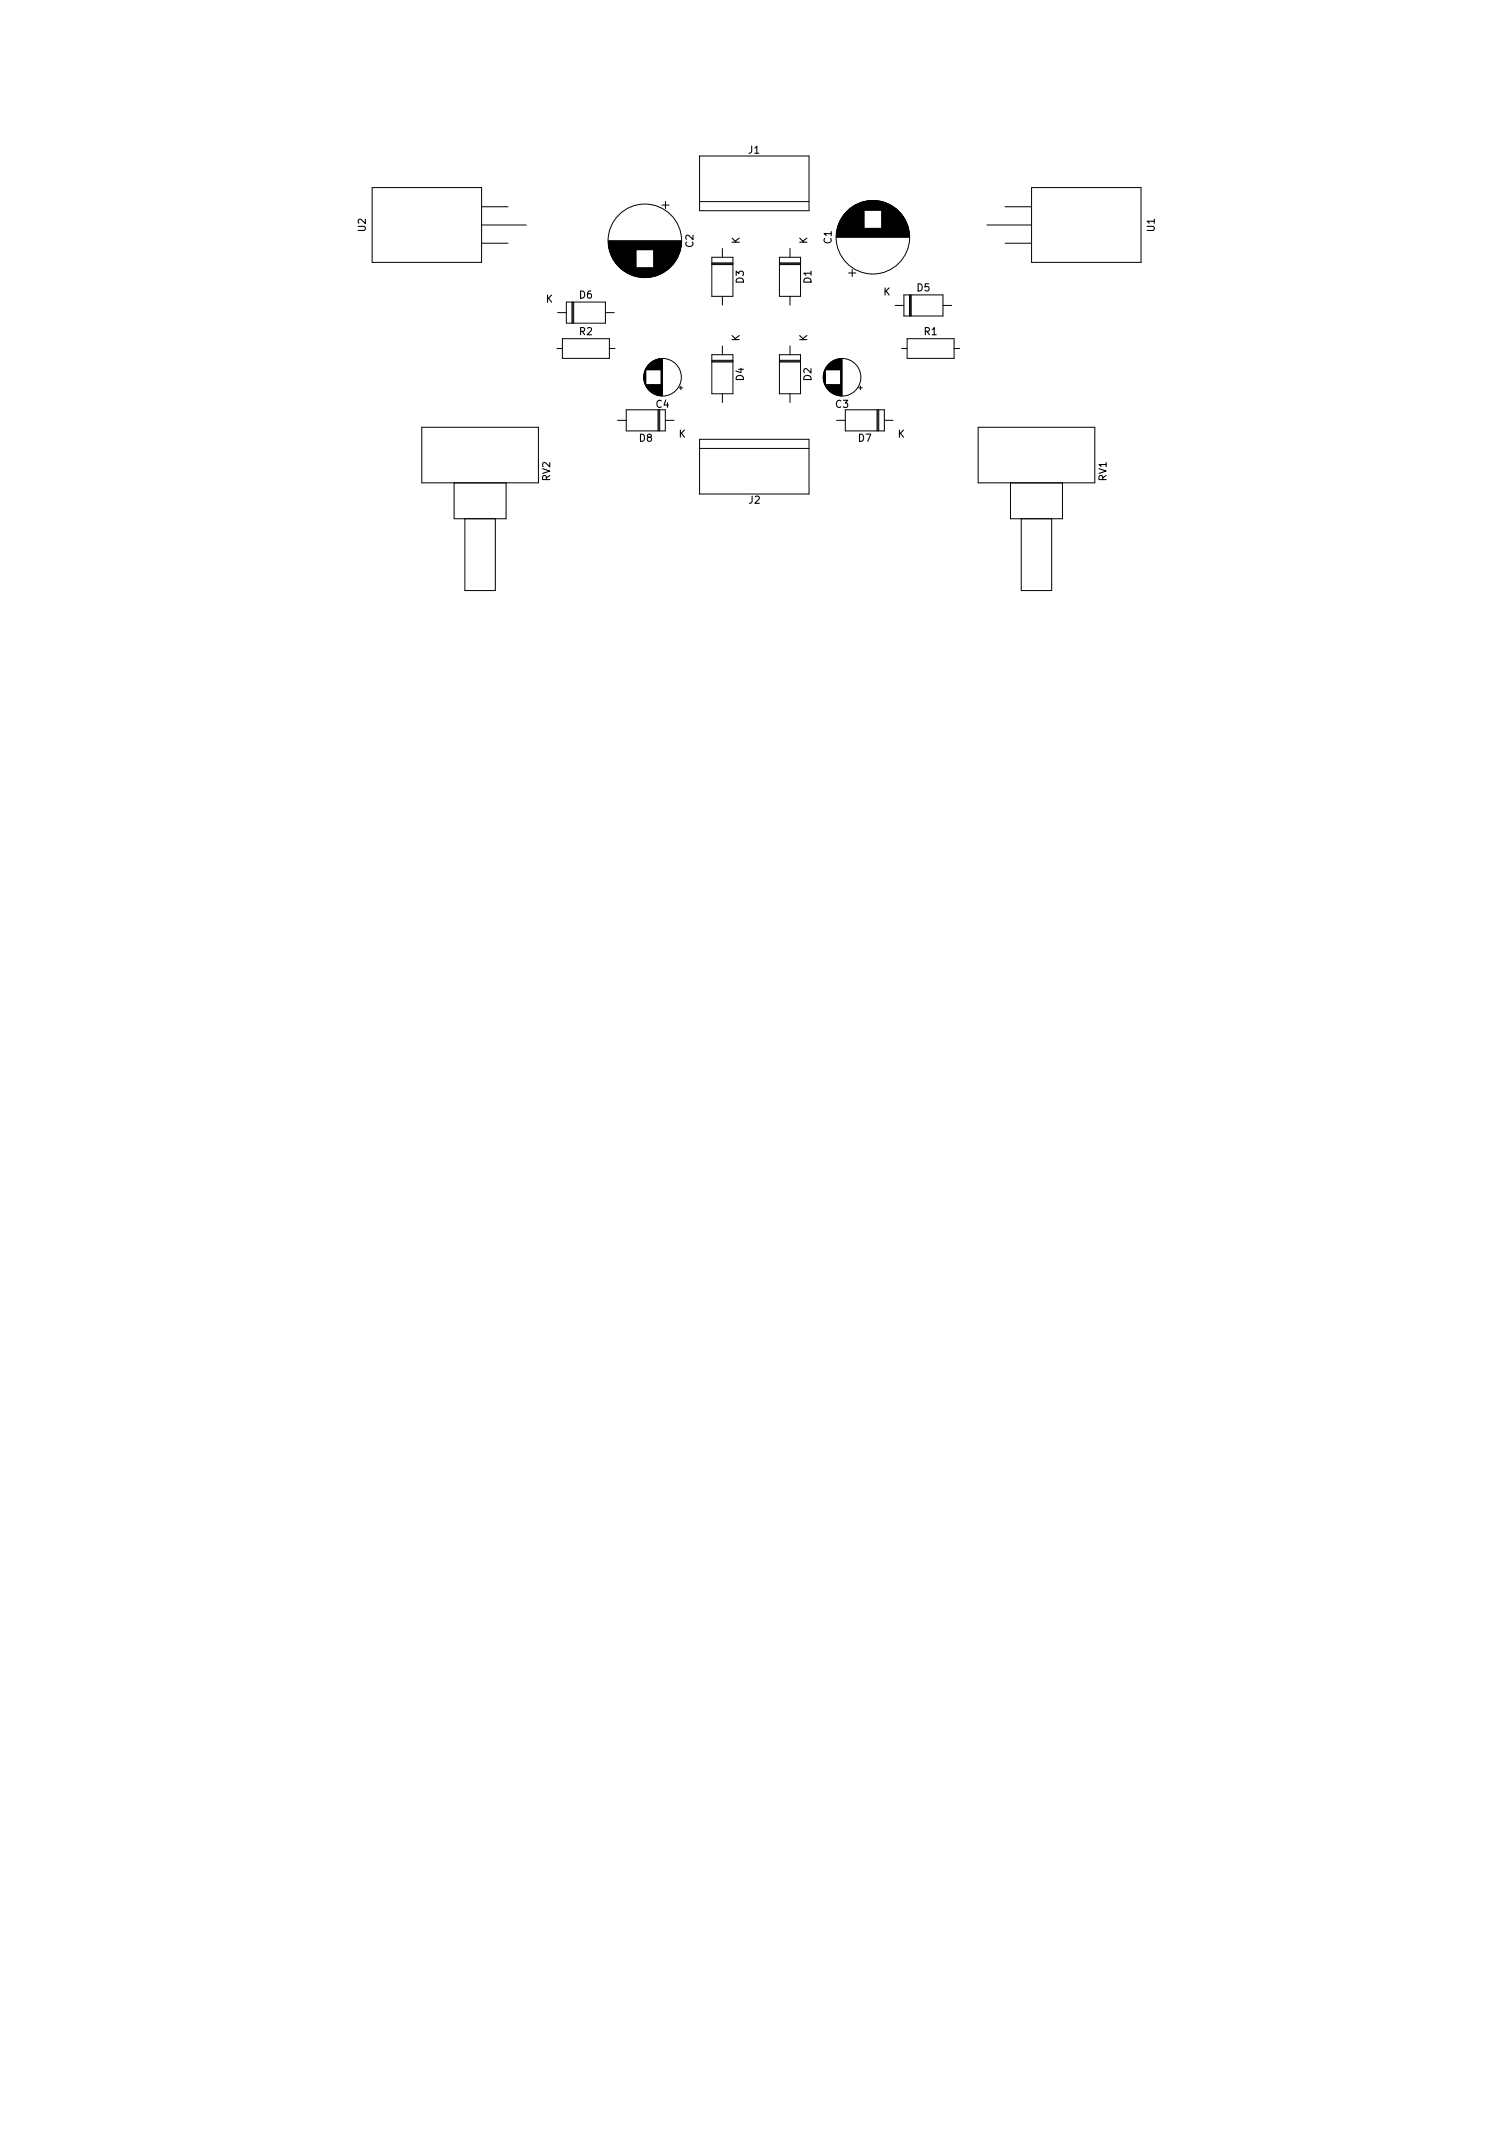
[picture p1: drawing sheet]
<svg xmlns="http://www.w3.org/2000/svg" width="210mm" height="297mm" viewBox="0 0 210 297" stroke-linecap="round" stroke-linejoin="round" font-family="sans-serif">
<defs><g id="words">
<g font-size="1.4">
<text x="104.2" y="21.4">J1</text>
<text x="50.9" y="32.2" transform="rotate(-90 50.9 32.2)">U2</text>
<text x="96.5" y="34.4" transform="rotate(-90 96.5 34.4)">C2</text>
<text x="103" y="34" transform="rotate(-90 103 34)">K</text>
<text x="112.4" y="34" transform="rotate(-90 112.4 34)">K</text>
<text x="115.8" y="33.9" transform="rotate(-90 115.8 33.9)">C1</text>
<text x="160.8" y="32.2" transform="rotate(-90 160.8 32.2)">U1</text>
<text x="80.7" y="41.6">D6</text>
<text x="103.6" y="39.4" transform="rotate(-90 103.6 39.4)">D3</text>
<text x="113" y="39.4" transform="rotate(-90 113 39.4)">D1</text>
<text x="123" y="41.1">K</text>
<text x="127.7" y="40.6">D5</text>
<text x="76" y="42.1">K</text>
<text x="80.7" y="46.7">R2</text>
<text x="103" y="47.5" transform="rotate(-90 103 47.5)">K</text>
<text x="112.4" y="47.5" transform="rotate(-90 112.4 47.5)">K</text>
<text x="128.7" y="46.7">R1</text>
<text x="103.6" y="53" transform="rotate(-90 103.6 53)">D4</text>
<text x="113" y="53" transform="rotate(-90 113 53)">D2</text>
<text x="91.4" y="56.8">C4</text>
<text x="116.4" y="56.8">C3</text>
<text x="89" y="61.5">D8</text>
<text x="94.5" y="60.9">K</text>
<text x="119.5" y="61.5">D7</text>
<text x="125" y="60.9">K</text>
<text x="76.6" y="67" transform="rotate(-90 76.6 67)">RV2</text>
<text x="104.3" y="70.1">J2</text>
<text x="154.1" y="67" transform="rotate(-90 154.1 67)">RV1</text>
</g>
</g></defs>
<g fill="none" stroke="#000" stroke-width=".14">
<path d="M51.8 26.1h15.3v10.4h-15.3zM67.1 28.8h3.6M67.1 31.3h6.2M67.1 33.9h3.6M84.7 33.5h10.2M84.7 33.6h10.2M84.7 33.7h10.2M84.7 33.8h10.2M84.7 33.9h10.2M84.7 34h10.2M84.7 34h10.1M84.7 34.1h10.1"/>
<path d="M84.7 34.2h10.1M84.8 34.2h10M84.8 34.3h10M84.8 34.4h10M84.8 34.5h10M84.8 34.6h10M84.8 34.7h9.9M84.9 34.7h9.8M84.9 34.8h9.8M84.9 34.8h3.6M84.9 34.9h3.6M84.9 35h3.6"/>
<path d="M84.9 35.1h3.6M85 35.1h3.5M85 35.2h3.5M85 35.3h3.5M85.1 35.4h3.4M85.1 35.5h3.4M85.1 35.6h3.4M85.2 35.6h3.3M85.2 35.7h3.3M85.2 35.8h3.3M85.3 35.9h3.2M85.3 36h3.2"/>
<path d="M85.4 36h3.1M85.4 36.1h3.1M85.4 36.2h3.1M85.5 36.2h3M85.5 36.3h3M85.6 36.4h2.9M85.6 36.5h2.9M85.7 36.5h2.8M85.7 36.6h2.8M85.8 36.7h2.7M85.9 36.8h2.6M85.9 36.9h2.6"/>
<path d="M86 36.9h2.5M86 37h2.5M86.1 37h2.4M86.1 37.1h2.4M86.2 37.1h2.3M86.2 37.2h2.3M86.3 37.2h2.2M86.3 37.3h2.2M86.4 37.3h6.8M86.4 37.4h6.7M86.5 37.4h6.6M86.5 37.5h6.5"/>
<path d="M86.6 37.5h6.4M86.6 37.5h6.3M86.7 37.6h6.2M86.7 37.6h6.1M86.8 37.7h6M86.8 37.7h5.9M86.9 37.7h5.8M87 37.8h5.6M87.1 37.9h5.4M87.1 37.9h5.3M87.2 37.9h5.2M87.3 38h5"/>
<path d="M87.4 38h4.8M87.4 38.1h4.8M87.5 38.1h4.6M87.6 38.1h4.4M87.7 38.2h4.2M87.8 38.2h4M87.8 38.3h3.9M87.9 38.3h3.7M88 38.3h3.5M88.2 38.4h3.2M88.3 38.4h3M88.4 38.5h2.8"/>
<path d="M88.6 38.5h2.4M88.7 38.5h2.2M88.9 38.6h1.8M89.2 38.6h1.2M91 35.8h3.3M91 36.7h2.7M91 36.8h2.7M91 36.6h2.8M91 36.5h2.9M91 34.8h3.7M91 34.9h3.7M91 35h3.7"/>
<path d="M91 35.1h3.6M91 35.2h3.6M91 35.3h3.6M91 35.3h3.5M91 35.4h3.5M91 35.5h3.5M91 35.6h3.4M91 35.7h3.4M91 35.8h3.4M91 35.9h3.3M91 36h3.3M91 36h3.2"/>
<path d="M91 36.1h3.2M91 36.2h3.1M91 36.3h3.1M91 36.3h3M91 36.4h3M91 36.5h3M91 36.6h2.9M91 36.7h2.8M91 36.9h2.6M91 37h2.5M91 37.1h2.5M91 37.1h2.4"/>
<path d="M91 37.2h2.4M91 37.2h2.3M91 37.3h2.3M92.2 28.6h1M92.7 28.1v1M97.4 21.7h15.3v7.6h-15.3zM97.4 28.1h15.3M99.1 35.8h3v5.5h-3zM99.1 36.7h3M99.1 36.8h3M99.1 36.6h3M100.6 34.6v1.2"/>
<path d="M108.5 35.8h3v5.5h-3zM108.5 36.7h3M108.5 36.8h3M108.5 36.6h3M110 34.6v1.2M116.5 33h10.1M116.5 32.9h10.1M116.5 32.8h10.1M116.5 32.7h10.1M116.5 32.6h10.1M116.5 32.5h10.1M116.5 32.4h10.1"/>
<path d="M116.5 32.3h10.1M116.5 32.2h10.1M116.5 32.2h10M116.5 32.1h10M116.6 32h9.9M116.6 31.9h9.9M116.6 31.8h9.9M116.6 31.8h3.7M116.6 31.7h3.7M116.7 31.6h3.6M116.7 31.5h3.6M116.7 31.4h3.6"/>
<path d="M116.8 31.3h3.5M116.8 31.2h3.5M116.8 31.1h3.5M116.9 31h3.4M116.9 30.9h3.4M117 30.8h3.3M117 30.7h3.3M117.1 30.6h3.2M117.1 30.5h3.2M117.2 30.4h3.1M117.2 30.3h3.1M117.3 30.3h3"/>
<path d="M117.3 30.2h3M117.4 30.1h2.9M117.4 30h2.9M117.5 30h2.8M117.5 29.9h2.8M117.6 29.9h2.7M117.6 29.8h2.7M117.7 29.7h2.6M117.8 29.6h2.5M117.9 29.5h2.4M117.9 29.4h2.4M118 29.4h2.3"/>
<path d="M118.1 29.3h2.2M118.1 29.3h6.9M118.1 29.2h6.8M118.2 38h1M118.2 29.2h6.7M118.2 29.2h6.6M118.3 29.1h6.5M118.3 29.1h6.4M118.4 29h6.3M118.4 29h6.2M118.5 29h6.1M118.5 28.9h6"/>
<path d="M118.6 28.9h5.9M118.7 28.8h5.7M118.7 37.5v1M118.8 28.8h5.5M118.8 28.7h5.4M118.9 28.7h5.3M119 28.6h5.1M119.1 28.6h4.9M119.2 28.5h4.7M119.3 28.5h4.5M119.3 28.4h4.4M119.4 28.4h4.3"/>
<path d="M119.5 28.4h4.1M119.6 28.3h3.9M119.7 28.3h3.7M119.8 28.2h3.5M119.9 28.2h3.3M120 28.2h3.1M120.2 28.1h2.7M120.3 28.1h2.5M120.5 28h2.1M120.7 28h1.7M120.9 28h1.2M122.8 29.4h2.3"/>
<path d="M122.8 29.3h2.2M122.8 29.5h2.4M122.8 29.6h2.5M122.8 29.7h2.6M122.8 29.8h2.6M122.8 29.8h2.7M122.8 29.9h2.7M122.8 29.9h2.8M122.8 30h2.8M122.8 30.1h2.9M122.8 30.2h2.9M122.8 30.2h3"/>
<path d="M122.8 30.3h3M122.8 30.4h3.1M122.8 30.5h3.1M122.8 30.5h3.2M122.8 30.6h3.2M122.8 30.7h3.2M122.8 30.7h3.3M122.8 30.8h3.3M122.8 30.9h3.3M122.8 30.9h3.4M122.8 31h3.4M122.8 31.1h3.4"/>
<path d="M122.8 31.2h3.5M122.8 31.3h3.5M122.8 31.4h3.5M122.8 31.4h3.6M122.8 31.5h3.6M122.8 31.6h3.6M122.8 31.7h3.6M122.8 31.8h3.7M137.4 31.3h6.2M140 28.8h3.6M140 33.9h3.6M143.6 26.1h15.3v10.4h-15.3z"/>
<path d="M58.7 59.5h16.3v7.7h-16.3zM77.5 48.5h.8M77.6 43.5h1.3M78.3 47.2h6.5v2.7h-6.5zM78.9 42.1h5.4v2.9h-5.4zM79.6 42.1v2.9M79.8 42.1v2.9M79.9 42.1v2.9M84.3 43.5h1.2M84.8 48.5h.8M86 58.5h1.2M87.2 57.1h5.4v2.9h-5.4z"/>
<path d="M89.6 52.3v.5M89.7 52v1.1M89.7 51.9v1.3M89.8 51.7v1.6M89.8 51.6v1.9M89.8 51.5v2M89.9 51.4v2.2M89.9 51.4v2.3M90 51.3v.2M90 53.6v.2M90 51.2v.3M90 53.6v.3"/>
<path d="M90.1 51.1v.4M90.1 53.6v.4M90.1 51v.5M90.2 51v.5M90.2 53.6v.5M90.2 50.9v.6M90.2 53.6v.6M90.3 50.8v.7M90.3 53.6v.6M90.3 53.6v.7M90.4 50.8v.7M90.4 53.6v.7"/>
<path d="M90.4 50.7v.8M90.4 53.6v.8M90.5 50.6v.9M90.5 53.6v.8M90.5 53.6v.9M90.6 50.6v.9M90.6 53.6v.9M90.6 50.5v1M90.6 53.6v1M90.7 50.5v1M90.7 53.6v1M90.7 50.4v1.1"/>
<path d="M90.8 50.4v1.1M90.8 53.6v1.1M90.9 50.3v1.2M90.9 53.6v1.1M90.9 53.6v1.2M91 50.3v1.2M91 53.6v1.2M91 50.2v1.3M91.1 50.2v1.3M91.1 53.6v1.2M91.1 53.6v1.3M91.2 50.2v1.3"/>
<path d="M91.2 53.6v1.3M91.3 50.1v1.4M91.3 53.6v1.3M91.3 53.6v1.4M91.4 50.1v1.4M91.4 53.6v1.4M91.5 50.1v1.4M91.5 53.6v1.4M91.6 50v1.5M91.6 53.6v1.4M91.6 57.1v2.9M91.7 50v1.5"/>
<path d="M91.7 53.6v1.4M91.7 53.6v1.5M91.7 57.1v2.9M91.8 50v1.5M91.8 53.6v1.5M91.9 57.1v2.9M91.9 50v1.5M91.9 53.6v1.5M92 50v1.5M92 53.6v1.5M92.1 50v5.1M92.2 50v5.1"/>
<path d="M92.3 50v5.1M92.6 58.5h1.3M94.6 54h.5M94.8 53.8v.5M99.1 49.4h3v5.4h-3zM99.1 50.3h3M99.1 50.4h3M99.1 50.2h3M100.6 41.3v1.2M100.6 48.2v1.2M100.6 54.8v1.3M108.5 49.4h3v5.4h-3z"/>
<path d="M108.5 50.3h3M108.5 50.4h3M108.5 50.2h3M110 41.3v1.2M110 48.2v1.2M110 54.8v1.3M114.6 52.3v.5M114.7 52v1.1M114.7 51.9v1.3M114.8 51.7v1.6M114.8 51.6v1.9M114.8 51.5v2"/>
<path d="M114.9 51.4v2.2M114.9 51.4v2.3M115 51.3v.2M115 53.6v.2M115 51.2v.3M115 53.6v.3M115.1 51.1v.4M115.1 53.6v.4M115.1 51v.5M115.2 51v.5M115.2 53.6v.5M115.2 50.9v.6"/>
<path d="M115.2 53.6v.6M115.3 50.8v.7M115.3 53.6v.6M115.3 53.6v.7M115.4 50.8v.7M115.4 53.6v.7M115.4 50.7v.8M115.4 53.6v.8M115.5 50.6v.9M115.5 53.6v.8M115.5 53.6v.9M115.6 50.6v.9"/>
<path d="M115.6 53.6v.9M115.6 50.5v1M115.6 53.6v1M115.7 50.5v1M115.7 53.6v1M115.7 50.4v1.1M115.8 50.4v1.1M115.8 53.6v1.1M115.9 50.3v1.2M115.9 53.6v1.1M115.9 53.6v1.2M116 50.3v1.2"/>
<path d="M116 53.6v1.2M116 50.2v1.3M116.1 50.2v1.3M116.1 53.6v1.2M116.1 53.6v1.3M116.2 50.2v1.3M116.2 53.6v1.3M116.3 50.1v1.4M116.3 53.6v1.3M116.3 53.6v1.4M116.4 50.1v1.4M116.4 53.6v1.4"/>
<path d="M116.5 58.5h1.2M116.5 50.1v1.4M116.5 53.6v1.4M116.6 50v1.5M116.6 53.6v1.4M116.7 50v1.5M116.7 53.6v1.4M116.7 53.6v1.5M116.8 50v1.5M116.8 53.6v1.5M116.9 50v1.5M116.9 53.6v1.5"/>
<path d="M117 50v1.5M117 53.6v1.5M117.1 50v5.1M117.2 50v5.1M117.7 57.1h5.4v2.9h-5.4zM119.6 54h.5M119.8 53.8v.5M122.1 57.1v2.9M122.2 57.1v2.9M122.4 57.1v2.9M123.1 58.5h1.3M124.6 42.5h1.3"/>
<path d="M125.5 48.5h.8M125.9 41.1h5.4v2.9h-5.4zM126.3 47.2h6.5v2.7h-6.5zM126.6 41.1v2.9M126.8 41.1v2.9M126.9 41.1v2.9M131.3 42.5h1.2M132.8 48.5h.8M136.2 59.5h16.2v7.7h-16.2zM63.2 67.2v5h7.3v-5M64.7 72.2v10h4.3v-10M97.4 61.2h15.3v7.6h-15.3z"/>
<path d="M97.4 62.4h15.3M140.7 67.2v5h7.2v-5M142.2 72.2v10h4.2v-10"/>
<circle cx="89.8" cy="33.5" r="5.1"/>
<circle cx="121.5" cy="33" r="5.1"/>
<circle cx="92.2" cy="52.5" r="2.62"/>
<circle cx="117.2" cy="52.5" r="2.62"/>
</g>
<use href="#words"/>
</svg>
